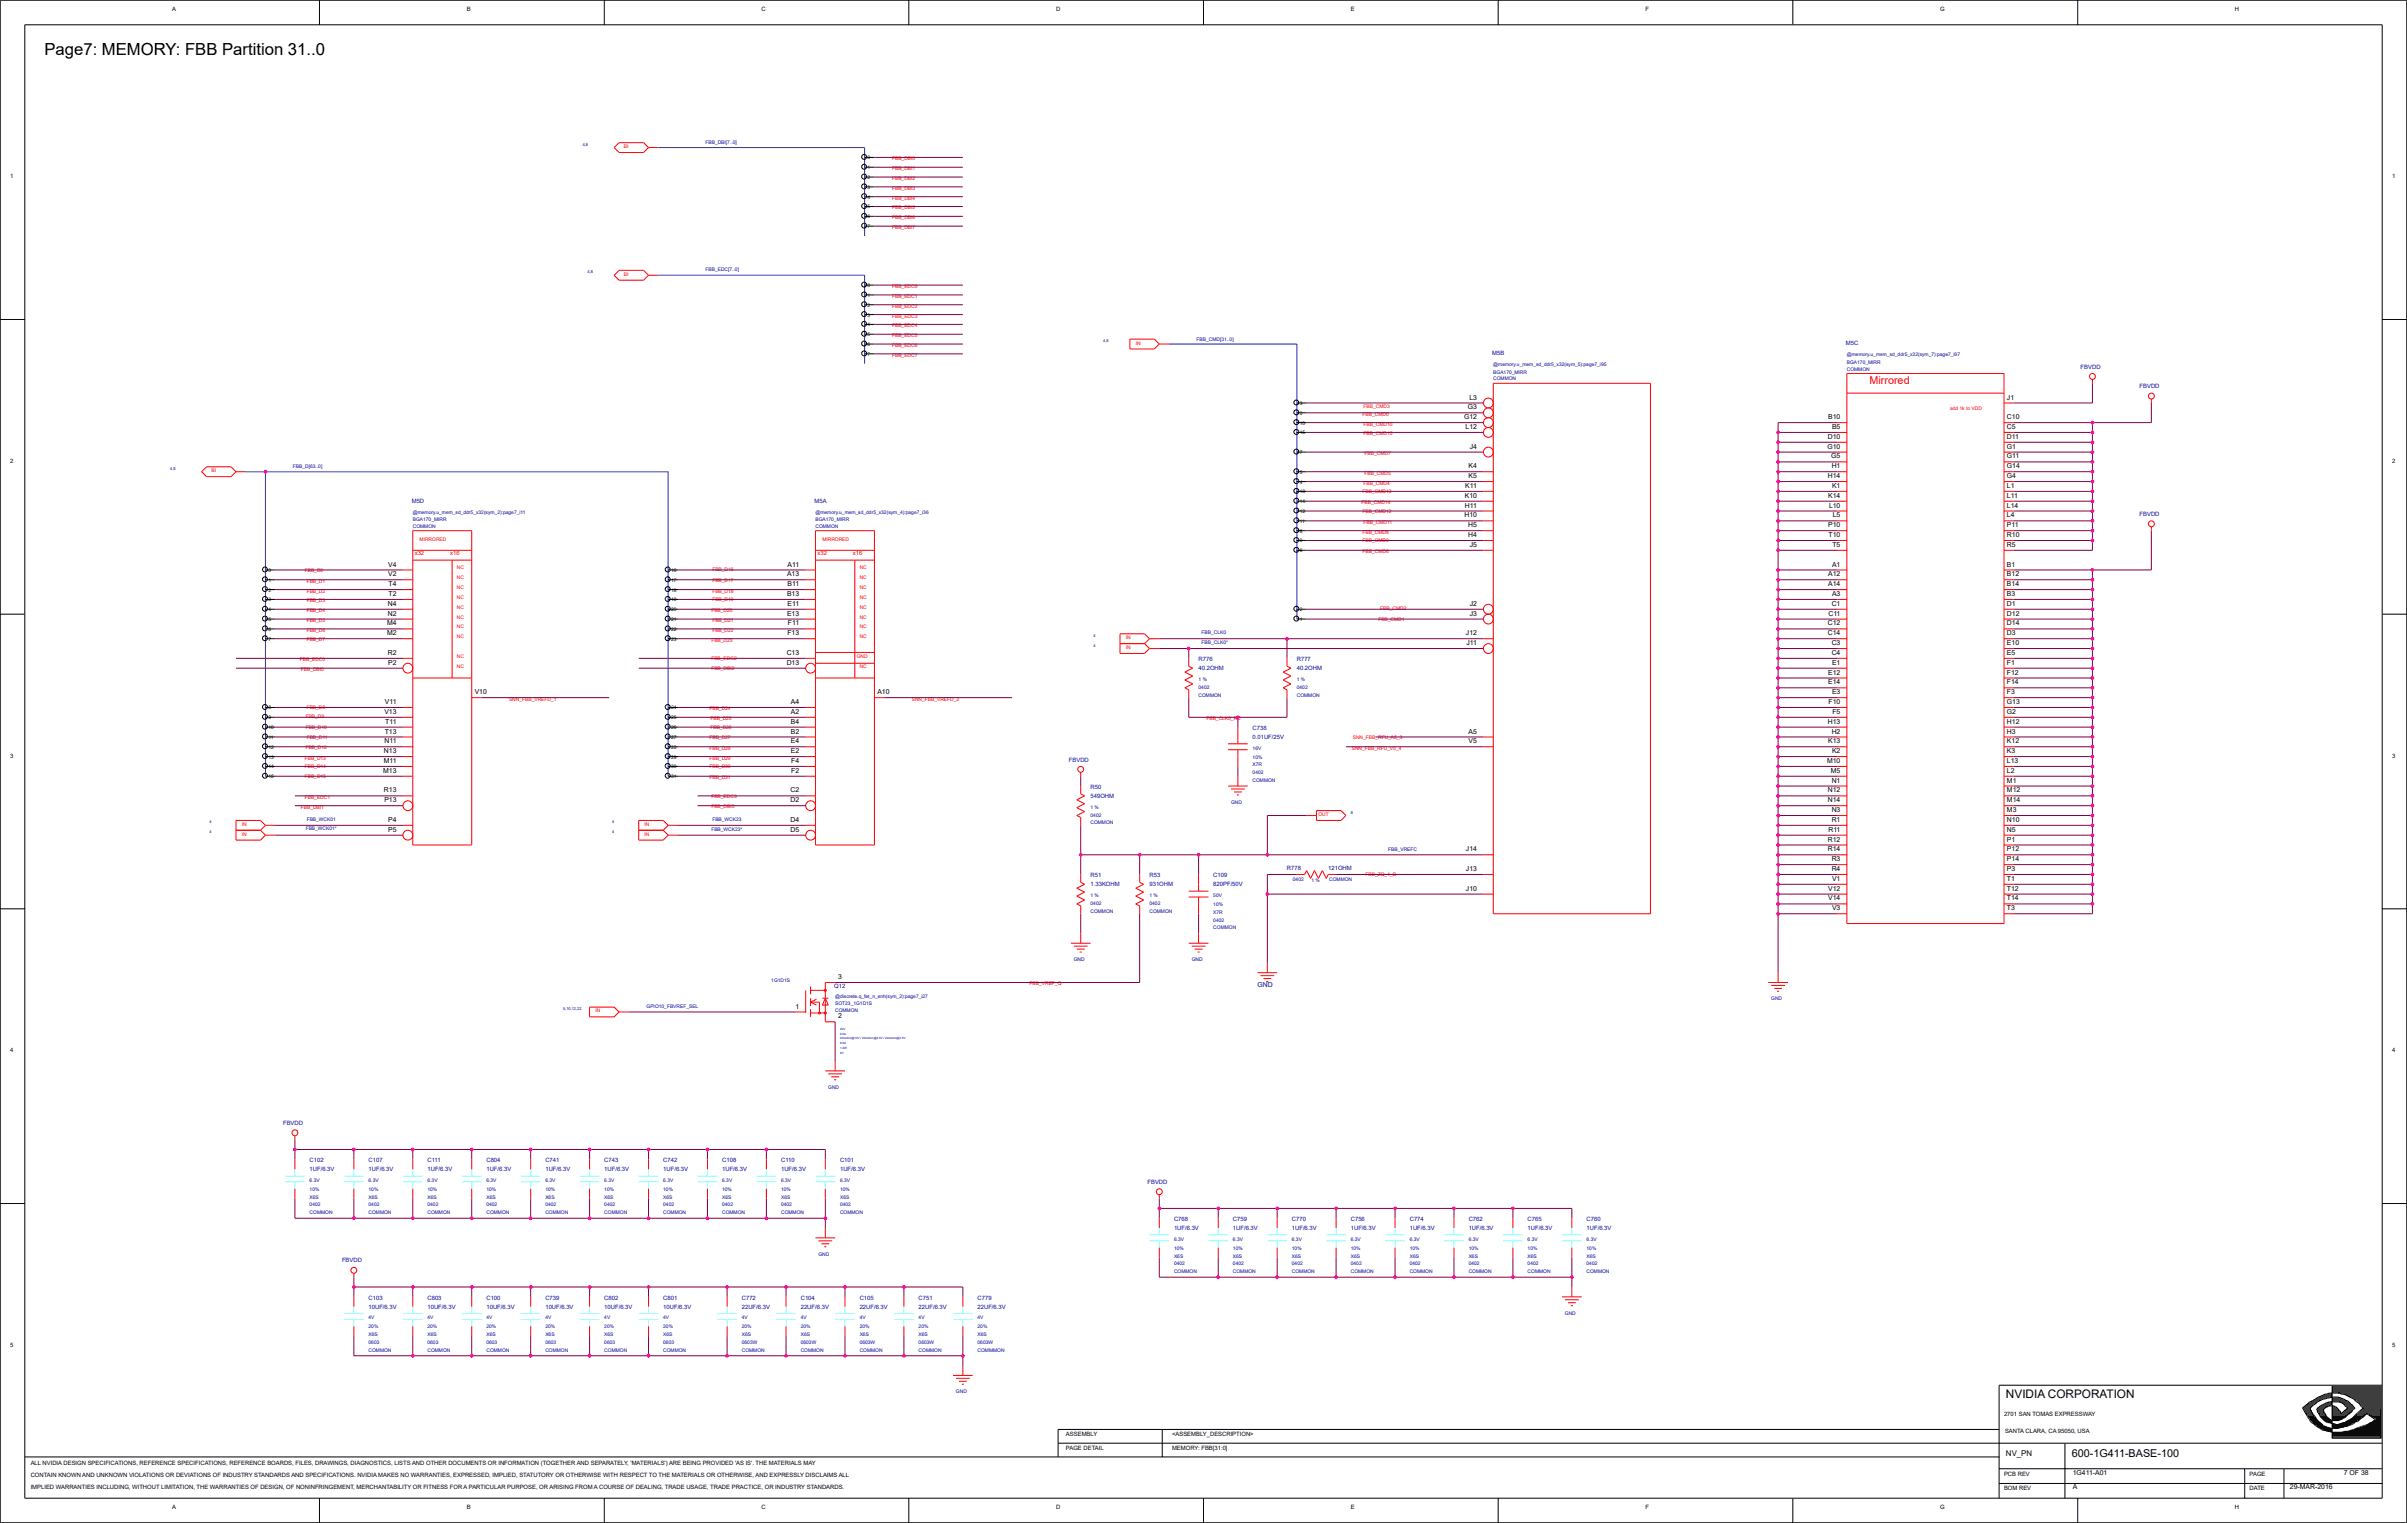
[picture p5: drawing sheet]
<svg xmlns="http://www.w3.org/2000/svg" width="271mm" height="172mm" viewBox="0 0 271 172" stroke-linecap="round" stroke-linejoin="round" font-family="sans-serif">
<defs><g id="words">
<text font-size="1.9" x="5" y="6.2">Page7: MEMORY: FBB Partition 31..0</text>
<text font-size="1.3" x="226.1" y="157.6">NVIDIA CORPORATION</text>
<text font-size="1.2" fill="#f00" x="210.7" y="43.3">Mirrored</text>
<text font-size="1.2" x="233.6" y="164.2">600-1G411-BASE-100</text>
<text font-size=".9" x="226.1" y="164.1">NV_PN</text>
<g font-size=".8">
<text x="165" y="47.3">G12</text>
<text x="165.5" y="46.1">G3</text>
<text x="165.6" y="45">L3</text>
<text x="206.1" y="47.3">B10</text>
<text x="226.2" y="47.3">C10</text>
<text x="226.2" y="45">J1</text>
<text x="165.2" y="48.4">L12</text>
<text x="165.6" y="53.9">K5</text>
<text x="165.6" y="52.8">K4</text>
<text x="165.7" y="50.6">J4</text>
<text x="206" y="50.6">G10</text>
<text x="206.1" y="53.9">H14</text>
<text x="206.1" y="49.5">D10</text>
<text x="206.4" y="51.7">G5</text>
<text x="206.5" y="52.8">H1</text>
<text x="206.5" y="48.4">B5</text>
<text x="226.2" y="53.9">G4</text>
<text x="226.2" y="52.8">G14</text>
<text x="226.2" y="51.7">G11</text>
<text x="226.2" y="50.6">G1</text>
<text x="226.2" y="49.5">D11</text>
<text x="226.2" y="48.4">C5</text>
<text x="165.1" y="58.3">H10</text>
<text x="165.1" y="56.1">K10</text>
<text x="165.1" y="57.2">H11</text>
<text x="165.2" y="55">K11</text>
<text x="165.5" y="59.4">H5</text>
<text x="206.1" y="59.4">P10</text>
<text x="206.1" y="56.1">K14</text>
<text x="206.2" y="57.2">L10</text>
<text x="206.5" y="55">K1</text>
<text x="206.6" y="58.3">L5</text>
<text x="226.2" y="59.4">P11</text>
<text x="226.2" y="58.3">L4</text>
<text x="226.2" y="57.2">L14</text>
<text x="226.2" y="56.1">L11</text>
<text x="226.2" y="55">L1</text>
<text x="43.8" y="65">V2</text>
<text x="43.8" y="63.9">V4</text>
<text x="88.7" y="65">A13</text>
<text x="88.8" y="63.9">A11</text>
<text x="165.5" y="60.5">H4</text>
<text x="165.7" y="61.6">J5</text>
<text x="206.1" y="65">A12</text>
<text x="206.1" y="60.5">T10</text>
<text x="206.5" y="63.9">A1</text>
<text x="206.6" y="61.6">T5</text>
<text x="226.2" y="65">B12</text>
<text x="226.2" y="63.9">B1</text>
<text x="226.2" y="61.6">R5</text>
<text x="226.2" y="60.5">R10</text>
<text x="43.6" y="71.6">M2</text>
<text x="43.6" y="70.5">M4</text>
<text x="43.7" y="69.4">N2</text>
<text x="43.7" y="68.3">N4</text>
<text x="43.8" y="67.2">T2</text>
<text x="43.8" y="66.1">T4</text>
<text x="88.7" y="69.4">E13</text>
<text x="88.7" y="67.2">B13</text>
<text x="88.8" y="71.6">F13</text>
<text x="88.8" y="68.3">E11</text>
<text x="88.8" y="66.1">B11</text>
<text x="88.8" y="70.5">F11</text>
<text x="165.3" y="71.6">J12</text>
<text x="165.7" y="69.4">J3</text>
<text x="165.7" y="68.3">J2</text>
<text x="206.1" y="71.6">C14</text>
<text x="206.1" y="70.5">C12</text>
<text x="206.1" y="66.1">A14</text>
<text x="206.1" y="69.4">C11</text>
<text x="206.5" y="68.3">C1</text>
<text x="206.5" y="67.2">A3</text>
<text x="226.2" y="71.6">D3</text>
<text x="226.2" y="70.5">D14</text>
<text x="226.2" y="69.4">D12</text>
<text x="226.2" y="68.3">D1</text>
<text x="226.2" y="67.2">B3</text>
<text x="226.2" y="66.1">B14</text>
<text x="43.7" y="73.8">R2</text>
<text x="43.8" y="74.9">P2</text>
<text x="88.7" y="74.9">D13</text>
<text x="88.7" y="73.8">C13</text>
<text x="165.3" y="72.7">J11</text>
<text x="206.1" y="77.2">E14</text>
<text x="206.1" y="76">E12</text>
<text x="206.5" y="73.8">C4</text>
<text x="206.5" y="72.7">C3</text>
<text x="206.5" y="74.9">E1</text>
<text x="226.2" y="77.2">F14</text>
<text x="226.2" y="76">F12</text>
<text x="226.2" y="74.9">F1</text>
<text x="226.2" y="73.8">E5</text>
<text x="226.2" y="72.7">E10</text>
<text x="43.3" y="80.5">V13</text>
<text x="43.3" y="83.8">N11</text>
<text x="43.4" y="82.7">T13</text>
<text x="43.4" y="79.4">V11</text>
<text x="43.4" y="81.6">T11</text>
<text x="53.5" y="78.3">V10</text>
<text x="89.2" y="83.8">E4</text>
<text x="89.2" y="82.7">B2</text>
<text x="89.2" y="81.6">B4</text>
<text x="89.2" y="80.5">A2</text>
<text x="89.2" y="79.4">A4</text>
<text x="98.9" y="78.3">A10</text>
<text x="165.6" y="83.8">V5</text>
<text x="165.6" y="82.7">A5</text>
<text x="206.1" y="81.6">H13</text>
<text x="206.1" y="83.8">K13</text>
<text x="206.1" y="79.4">F10</text>
<text x="206.5" y="82.7">H2</text>
<text x="206.5" y="78.3">E3</text>
<text x="206.6" y="80.5">F5</text>
<text x="226.2" y="83.8">K12</text>
<text x="226.2" y="82.7">H3</text>
<text x="226.2" y="81.6">H12</text>
<text x="226.2" y="80.5">G2</text>
<text x="226.2" y="79.4">G13</text>
<text x="226.2" y="78.3">F3</text>
<text x="43.2" y="87.1">M13</text>
<text x="43.3" y="86">M11</text>
<text x="43.3" y="89.3">R13</text>
<text x="43.3" y="84.9">N13</text>
<text x="89.1" y="89.3">C2</text>
<text x="89.2" y="84.9">E2</text>
<text x="89.2" y="87.1">F2</text>
<text x="89.2" y="86">F4</text>
<text x="206" y="86">M10</text>
<text x="206.1" y="89.3">N12</text>
<text x="206.4" y="87.1">M5</text>
<text x="206.5" y="88.2">N1</text>
<text x="206.5" y="84.9">K2</text>
<text x="226.2" y="89.3">M12</text>
<text x="226.2" y="88.2">M1</text>
<text x="226.2" y="87.1">L2</text>
<text x="226.2" y="86">L13</text>
<text x="226.2" y="84.9">K3</text>
<text x="43.3" y="90.4">P13</text>
<text x="43.8" y="93.8">P5</text>
<text x="43.8" y="92.7">P4</text>
<text x="89.1" y="93.8">D5</text>
<text x="89.1" y="92.7">D4</text>
<text x="89.1" y="90.4">D2</text>
<text x="165.3" y="96">J14</text>
<text x="206.1" y="96">R14</text>
<text x="206.1" y="94.9">R12</text>
<text x="206.1" y="90.4">N14</text>
<text x="206.1" y="93.8">R11</text>
<text x="206.5" y="92.7">R1</text>
<text x="206.5" y="91.5">N3</text>
<text x="226.2" y="96">P12</text>
<text x="226.2" y="94.9">P1</text>
<text x="226.2" y="93.8">N5</text>
<text x="226.2" y="92.7">N10</text>
<text x="226.2" y="91.5">M3</text>
<text x="226.2" y="90.4">M14</text>
<text x="165.3" y="100.4">J10</text>
<text x="165.3" y="98.2">J13</text>
<text x="206.1" y="101.5">V14</text>
<text x="206.1" y="100.4">V12</text>
<text x="206.5" y="98.2">R4</text>
<text x="206.5" y="97.1">R3</text>
<text x="206.5" y="99.3">V1</text>
<text x="226.2" y="101.5">T14</text>
<text x="226.2" y="100.4">T12</text>
<text x="226.2" y="99.3">T1</text>
<text x="226.2" y="98.2">P3</text>
<text x="226.2" y="97.1">P14</text>
<text x="206.5" y="102.6">V3</text>
<text x="226.2" y="102.6">T3</text>
<text x="89.7" y="113.7">1</text>
<text x="94.5" y="110.4">3</text>
<text x="94.5" y="114.8">2</text>
<text x="233.7" y="167.9">A</text>
<text x="233.7" y="166.2">1G411-A01</text>
<text x="258.1" y="167.9">29-MAR-2016</text>
<text x="264.2" y="166.2">7 OF 38</text>
</g>
<text font-size=".8" fill="#0000a0" x="141.8" y="111.3">GND</text>
<g font-size=".7">
<text x="19.4" y="1.2">A</text>
<text x="52.6" y="1.2">B</text>
<text x="85.8" y="1.2">C</text>
<text x="119.1" y="1.2">D</text>
<text x="152.3" y="1.2">E</text>
<text x="185.5" y="1.2">F</text>
<text x="218.7" y="1.2">G</text>
<text x="251.9" y="1.2">H</text>
<text x="1.1" y="20.1">1</text>
<text x="269.7" y="20.1">1</text>
<text x="1.1" y="52.2">2</text>
<text x="269.7" y="52.2">2</text>
<text x="1.1" y="85.4">3</text>
<text x="269.7" y="85.4">3</text>
<text x="1.1" y="118.6">4</text>
<text x="269.7" y="118.6">4</text>
<text x="1.1" y="151.8">5</text>
<text x="269.7" y="151.8">5</text>
<text x="120.2" y="161.9">ASSEMBLY</text>
<text x="132.1" y="161.9">&lt;ASSEMBLY_DESCRIPTION&gt;</text>
<text x="225.9" y="159.6">2701 SAN TOMAS EXPRESSWAY</text>
<text x="226" y="161.6">SANTA CLARA, CA 95050, USA</text>
<text x="3.5" y="165.1">ALL NVIDIA DESIGN SPECIFICATIONS, REFERENCE SPECIFICATIONS, REFERENCE BOARDS, FILES, DRAWINGS, DIAGNOSTICS, LISTS AND OTHER DOCUMENTS OR INFORMATION (TOGETHER AND SEPARATELY, 'MATERIALS') ARE BEING PROVIDED 'AS IS'. THE MATERIALS MAY</text>
<text x="3.5" y="167.9">IMPLIED WARRANTIES INCLUDING, WITHOUT LIMITATION, THE WARRANTIES OF DESIGN, OF NONINFRINGEMENT, MERCHANTABILITY OR FITNESS FOR A PARTICULAR PURPOSE, OR ARISING FROM A COURSE OF DEALING, TRADE USAGE, TRADE PRACTICE, OR INDUSTRY STANDARDS.</text>
<text x="3.5" y="166.5">CONTAIN KNOWN AND UNKNOWN VIOLATIONS OR DEVIATIONS OF INDUSTRY STANDARDS AND SPECIFICATIONS. NVIDIA MAKES NO WARRANTIES, EXPRESSED, IMPLIED, STATUTORY OR OTHERWISE WITH RESPECT TO THE MATERIALS OR OTHERWISE, AND EXPRESSLY DISCLAIMS ALL</text>
<text x="120.2" y="163.5">PAGE DETAIL</text>
<text x="132.1" y="163.5">MEMORY: FBB[31:0]</text>
<text x="225.9" y="166.3">PCB REV</text>
<text x="253.6" y="166.3">PAGE</text>
<text x="19.4" y="170.1">A</text>
<text x="52.6" y="170.1">B</text>
<text x="85.8" y="170.1">C</text>
<text x="119.1" y="170.1">D</text>
<text x="152.3" y="170.1">E</text>
<text x="185.5" y="170.1">F</text>
<text x="218.7" y="170.1">G</text>
<text x="225.9" y="168">BOM REV</text>
<text x="251.9" y="170.1">H</text>
<text x="253.6" y="168">DATE</text>
</g>
<g font-size=".7" fill="#0000a0">
<text x="168.2" y="40">M5B</text>
<text x="208.1" y="38.9">M5C</text>
<text x="234.6" y="41.6">FBVDD</text>
<text x="241.2" y="43.8">FBVDD</text>
<text x="46.4" y="56.7">M5D</text>
<text x="91.8" y="56.7">M5A</text>
<text x="241.2" y="58.2">FBVDD</text>
<text x="135.1" y="74.5">R776</text>
<text x="135.1" y="75.5">40.2OHM</text>
<text x="146.2" y="74.5">R777</text>
<text x="146.2" y="75.5">40.2OHM</text>
<text x="141.2" y="82.3">C738</text>
<text x="141.2" y="83.3">0.01UF/25V</text>
<text x="120.5" y="85.8">FBVDD</text>
<text x="122.9" y="88.9">R50</text>
<text x="122.9" y="89.9">549OHM</text>
<text x="122.9" y="98.9">R51</text>
<text x="122.9" y="99.9">1.33KOHM</text>
<text x="129.6" y="98.9">R53</text>
<text x="129.6" y="99.9">931OHM</text>
<text x="136.8" y="98.9">C109</text>
<text x="136.8" y="99.9">820PF/50V</text>
<text x="145.1" y="98">R778</text>
<text x="149.7" y="98">121OHM</text>
<text x="94" y="111.4">Q12</text>
<text x="31.9" y="126.8">FBVDD</text>
<text x="34.9" y="131">C102</text>
<text x="41.6" y="131">C107</text>
<text x="48.2" y="131">C111</text>
<text x="54.8" y="131">C804</text>
<text x="61.5" y="131">C741</text>
<text x="68.1" y="131">C743</text>
<text x="74.8" y="131">C742</text>
<text x="81.4" y="131">C108</text>
<text x="88.1" y="131">C110</text>
<text x="94.7" y="131">C101</text>
<text x="34.9" y="132">1UF/6.3V</text>
<text x="41.6" y="132">1UF/6.3V</text>
<text x="48.2" y="132">1UF/6.3V</text>
<text x="54.8" y="132">1UF/6.3V</text>
<text x="61.5" y="132">1UF/6.3V</text>
<text x="68.1" y="132">1UF/6.3V</text>
<text x="74.8" y="132">1UF/6.3V</text>
<text x="81.4" y="132">1UF/6.3V</text>
<text x="88.1" y="132">1UF/6.3V</text>
<text x="94.7" y="132">1UF/6.3V</text>
<text x="129.4" y="133.5">FBVDD</text>
<text x="132.3" y="137.7">C768</text>
<text x="139" y="137.7">C759</text>
<text x="145.6" y="137.7">C770</text>
<text x="152.3" y="137.7">C756</text>
<text x="158.9" y="137.7">C774</text>
<text x="165.6" y="137.7">C762</text>
<text x="172.2" y="137.7">C765</text>
<text x="178.9" y="137.7">C760</text>
<text x="38.6" y="142.3">FBVDD</text>
<text x="132.3" y="138.7">1UF/6.3V</text>
<text x="139" y="138.7">1UF/6.3V</text>
<text x="145.6" y="138.7">1UF/6.3V</text>
<text x="152.3" y="138.7">1UF/6.3V</text>
<text x="158.9" y="138.7">1UF/6.3V</text>
<text x="165.6" y="138.7">1UF/6.3V</text>
<text x="172.2" y="138.7">1UF/6.3V</text>
<text x="178.9" y="138.7">1UF/6.3V</text>
<text x="41.6" y="146.5">C103</text>
<text x="41.6" y="147.5">10UF/6.3V</text>
<text x="48.2" y="146.5">C803</text>
<text x="48.2" y="147.5">10UF/6.3V</text>
<text x="54.8" y="146.5">C100</text>
<text x="54.8" y="147.5">10UF/6.3V</text>
<text x="61.5" y="146.5">C739</text>
<text x="61.5" y="147.5">10UF/6.3V</text>
<text x="68.1" y="146.5">C802</text>
<text x="68.1" y="147.5">10UF/6.3V</text>
<text x="74.8" y="146.5">C801</text>
<text x="74.8" y="147.5">10UF/6.3V</text>
<text x="83.6" y="146.5">C772</text>
<text x="83.6" y="147.5">22UF/6.3V</text>
<text x="90.3" y="146.5">C104</text>
<text x="90.3" y="147.5">22UF/6.3V</text>
<text x="96.9" y="146.5">C105</text>
<text x="96.9" y="147.5">22UF/6.3V</text>
<text x="103.6" y="146.5">C751</text>
<text x="103.6" y="147.5">22UF/6.3V</text>
<text x="110.2" y="146.5">C779</text>
<text x="110.2" y="147.5">22UF/6.3V</text>
</g>
<g font-size=".7" fill="#f00">
<text x="46.8" y="62.6">x32</text>
<text x="50.7" y="62.6">x16</text>
<text x="92.2" y="62.6">x32</text>
<text x="96.1" y="62.6">x16</text>
</g>
<g font-size=".6" fill="#f00">
<text x="70.3" y="16.7">BI</text>
<text x="100.6" y="18.1">FBB_DBI0</text>
<text x="100.6" y="19.2">FBB_DBI1</text>
<text x="100.6" y="20.3">FBB_DBI2</text>
<text x="100.6" y="21.4">FBB_DBI3</text>
<text x="100.6" y="22.5">FBB_DBI4</text>
<text x="100.6" y="23.6">FBB_DBI5</text>
<text x="100.6" y="24.7">FBB_DBI6</text>
<text x="100.6" y="25.8">FBB_DBI7</text>
<text x="70.3" y="31.1">BI</text>
<text x="100.6" y="32.5">FBB_EDC0</text>
<text x="100.6" y="33.6">FBB_EDC1</text>
<text x="100.6" y="34.7">FBB_EDC2</text>
<text x="100.6" y="35.8">FBB_EDC3</text>
<text x="100.6" y="36.9">FBB_EDC4</text>
<text x="100.6" y="38">FBB_EDC5</text>
<text x="100.6" y="39.1">FBB_EDC6</text>
<text x="100.6" y="40.2">FBB_EDC7</text>
<text x="128" y="38.8">IN</text>
<text x="153.6" y="46.9">FBB_CMD0</text>
<text x="153.7" y="48">FBB_CMD10</text>
<text x="153.7" y="46">FBB_CMD3</text>
<text x="219.8" y="46.3">add 1k to VDD</text>
<text x="23.8" y="53.2">BI</text>
<text x="153.7" y="49.1">FBB_CMD15</text>
<text x="153.8" y="53.5">FBB_CMD5</text>
<text x="153.8" y="51.3">FBB_CMD7</text>
<text x="153.5" y="56.8">FBB_CMD14</text>
<text x="153.6" y="57.8">FBB_CMD12</text>
<text x="153.6" y="55.6">FBB_CMD13</text>
<text x="153.7" y="59">FBB_CMD11</text>
<text x="153.7" y="54.6">FBB_CMD4</text>
<text x="34.4" y="64.5">FBB_D0</text>
<text x="34.6" y="65.7">FBB_D1</text>
<text x="47.3" y="61">MIRRORED</text>
<text x="51.5" y="64.2">NC</text>
<text x="51.5" y="65.3">NC</text>
<text x="80.3" y="64.4">FBB_D16</text>
<text x="80.3" y="65.6">FBB_D17</text>
<text x="92.7" y="61">MIRRORED</text>
<text x="96.9" y="65.3">NC</text>
<text x="96.9" y="64.2">NC</text>
<text x="153.6" y="62.4">FBB_CMD6</text>
<text x="153.6" y="60.2">FBB_CMD8</text>
<text x="153.6" y="61.2">FBB_CMD9</text>
<text x="34.6" y="66.8">FBB_D2</text>
<text x="34.6" y="67.9">FBB_D3</text>
<text x="34.6" y="69">FBB_D4</text>
<text x="34.6" y="70.1">FBB_D5</text>
<text x="34.6" y="71.2">FBB_D6</text>
<text x="51.5" y="71.9">NC</text>
<text x="51.5" y="69.7">NC</text>
<text x="51.5" y="70.8">NC</text>
<text x="51.5" y="68.6">NC</text>
<text x="51.5" y="67.5">NC</text>
<text x="51.5" y="66.4">NC</text>
<text x="80.2" y="69">FBB_D20</text>
<text x="80.3" y="66.8">FBB_D18</text>
<text x="80.3" y="67.8">FBB_D19</text>
<text x="80.3" y="70.1">FBB_D21</text>
<text x="80.3" y="71.2">FBB_D22</text>
<text x="96.9" y="68.6">NC</text>
<text x="96.9" y="69.7">NC</text>
<text x="96.9" y="67.5">NC</text>
<text x="96.9" y="66.4">NC</text>
<text x="96.9" y="70.8">NC</text>
<text x="96.9" y="71.9">NC</text>
<text x="155.4" y="70">FBB_CMD1</text>
<text x="155.6" y="68.8">FBB_CMD2</text>
<text x="33.8" y="74.5">FBB_EDC0</text>
<text x="33.9" y="75.7">FBB_DBI0</text>
<text x="34.6" y="72.2">FBB_D7</text>
<text x="51.5" y="75.3">NC</text>
<text x="51.5" y="74.2">NC</text>
<text x="80.2" y="72.3">FBB_D23</text>
<text x="80.2" y="75.5">FBB_DBI2</text>
<text x="80.2" y="74.4">FBB_EDC2</text>
<text x="96.6" y="74.2">GND</text>
<text x="96.9" y="75.3">NC</text>
<text x="126.9" y="73.2">IN</text>
<text x="126.9" y="72.1">IN</text>
<text x="34.5" y="82.2">FBB_D10</text>
<text x="34.5" y="81">FBB_D9</text>
<text x="34.6" y="83.3">FBB_D11</text>
<text x="34.6" y="80">FBB_D8</text>
<text x="57.4" y="79">SNN_FBB_VREFD_1</text>
<text x="80" y="80.1">FBB_D24</text>
<text x="80" y="83.3">FBB_D27</text>
<text x="80.1" y="81.2">FBB_D25</text>
<text x="80.1" y="82.2">FBB_D26</text>
<text x="102.8" y="79">SNN_FBB_VREFD_2</text>
<text x="136" y="81.2">FBB_CLK0_RC</text>
<text x="152.5" y="83.3">SNN_FBB_RFU_A5_3</text>
<text x="34.4" y="85.6">FBB_D13</text>
<text x="34.4" y="86.6">FBB_D14</text>
<text x="34.4" y="87.7">FBB_D15</text>
<text x="34.5" y="84.4">FBB_D12</text>
<text x="80" y="84.5">FBB_D28</text>
<text x="80" y="85.6">FBB_D29</text>
<text x="80" y="86.6">FBB_D30</text>
<text x="80" y="87.8">FBB_D31</text>
<text x="80.2" y="89.9">FBB_EDC3</text>
<text x="152.4" y="84.5">SNN_FBB_RFU_V5_4</text>
<text x="27.3" y="94.2">IN</text>
<text x="27.3" y="93.1">IN</text>
<text x="33.9" y="91.2">FBB_DBI1</text>
<text x="34.4" y="90.1">FBB_EDC1</text>
<text x="72.7" y="94.2">IN</text>
<text x="72.7" y="93.1">IN</text>
<text x="80.2" y="91">FBB_DBI3</text>
<text x="148.6" y="92">OUT</text>
<text x="153.9" y="98.8">FBB_ZQ_1_B</text>
<text x="116.1" y="111.1">FBB_VREF_Q</text>
<text x="67.1" y="114.1">IN</text>
</g>
<g font-size=".6" fill="#0000a0">
<text x="79.5" y="16.2">FBB_DBI[7..0]</text>
<text x="79.5" y="30.6">FBB_EDC[7..0]</text>
<text x="134.9" y="38.5">FBB_CMD[31..0]</text>
<text x="168.3" y="41.2">@memory.u_mem_sd_ddr5_x32(sym_5):page7_i95</text>
<text x="208.2" y="40.1">@memory.u_mem_sd_ddr5_x32(sym_7):page7_i97</text>
<text x="208.2" y="41">BGA170_MIRR</text>
<text x="208.2" y="41.8">COMMON</text>
<text x="168.3" y="42.9">COMMON</text>
<text x="168.3" y="42.1">BGA170_MIRR</text>
<text x="33" y="52.7">FBB_D[63..0]</text>
<text x="46.5" y="59.5">COMMON</text>
<text x="46.5" y="58.7">BGA170_MIRR</text>
<text x="46.5" y="57.9">@memory.u_mem_sd_ddr5_x32(sym_2):page7_i11</text>
<text x="91.9" y="57.9">@memory.u_mem_sd_ddr5_x32(sym_4):page7_i36</text>
<text x="91.9" y="59.5">COMMON</text>
<text x="91.9" y="58.7">BGA170_MIRR</text>
<text x="135.4" y="71.4">FBB_CLK0</text>
<text x="135.1" y="76.8">1 %</text>
<text x="135.1" y="77.6">0402</text>
<text x="135.4" y="72.6">FBB_CLK0*</text>
<text x="146.2" y="77.6">0402</text>
<text x="146.2" y="76.8">1 %</text>
<text x="135.1" y="78.5">COMMON</text>
<text x="146.2" y="78.5">COMMON</text>
<text x="141.2" y="88.2">COMMON</text>
<text x="141.2" y="84.5">16V</text>
<text x="141.2" y="85.5">10%</text>
<text x="141.2" y="87.3">0402</text>
<text x="141.2" y="86.4">X7R</text>
<text x="34.5" y="93.6">FBB_WCK01*</text>
<text x="34.6" y="92.6">FBB_WCK01</text>
<text x="80.2" y="93.7">FBB_WCK23*</text>
<text x="80.3" y="92.6">FBB_WCK23</text>
<text x="122.9" y="91.2">1 %</text>
<text x="122.9" y="92.9">COMMON</text>
<text x="122.9" y="92">0402</text>
<text x="138.8" y="90.6">GND</text>
<text x="156.5" y="95.9">FBB_VREFC</text>
<text x="122.9" y="101.1">1 %</text>
<text x="129.6" y="101.1">1 %</text>
<text x="136.8" y="101.1">50V</text>
<text x="145.7" y="99.4">0402</text>
<text x="147.9" y="99.5">1 %</text>
<text x="149.8" y="99.4">COMMON</text>
<text x="122.9" y="102">0402</text>
<text x="122.9" y="102.9">COMMON</text>
<text x="129.6" y="102">0402</text>
<text x="129.6" y="102.9">COMMON</text>
<text x="136.8" y="104.8">COMMON</text>
<text x="136.8" y="103.9">0402</text>
<text x="136.8" y="103">X7R</text>
<text x="136.8" y="102.1">10%</text>
<text x="72.9" y="113.6">GPIO10_FBVREF_SEL</text>
<text x="86.9" y="110.6">1G1D1S</text>
<text x="94.1" y="112.5">@discrete.q_fet_n_enh(sym_2):page7_i27</text>
<text x="94.1" y="113.3">SOT23_1G1D1S</text>
<text x="121.1" y="108.3">GND</text>
<text x="134.3" y="108.3">GND</text>
<text x="199.7" y="112.7">GND</text>
<text x="94.1" y="114.1">COMMON</text>
<text x="93.4" y="122.7">GND</text>
<text x="34.9" y="133.2">6.3V</text>
<text x="34.9" y="134.2">10%</text>
<text x="34.9" y="136">0402</text>
<text x="34.9" y="136.9">COMMON</text>
<text x="34.9" y="135.1">X6S</text>
<text x="41.6" y="134.2">10%</text>
<text x="41.6" y="136.9">COMMON</text>
<text x="41.6" y="133.2">6.3V</text>
<text x="41.6" y="136">0402</text>
<text x="41.6" y="135.1">X6S</text>
<text x="48.2" y="133.2">6.3V</text>
<text x="48.2" y="135.1">X6S</text>
<text x="48.2" y="136">0402</text>
<text x="48.2" y="136.9">COMMON</text>
<text x="48.2" y="134.2">10%</text>
<text x="54.8" y="135.1">X6S</text>
<text x="54.8" y="136">0402</text>
<text x="54.8" y="134.2">10%</text>
<text x="54.8" y="133.2">6.3V</text>
<text x="54.8" y="136.9">COMMON</text>
<text x="61.5" y="136">0402</text>
<text x="61.5" y="136.9">COMMON</text>
<text x="61.5" y="133.2">6.3V</text>
<text x="61.5" y="134.2">10%</text>
<text x="61.5" y="135.1">X6S</text>
<text x="68.1" y="135.1">X6S</text>
<text x="68.1" y="134.2">10%</text>
<text x="68.1" y="136.9">COMMON</text>
<text x="68.1" y="136">0402</text>
<text x="68.1" y="133.2">6.3V</text>
<text x="74.8" y="135.1">X6S</text>
<text x="74.8" y="134.2">10%</text>
<text x="74.8" y="136">0402</text>
<text x="74.8" y="133.2">6.3V</text>
<text x="74.8" y="136.9">COMMON</text>
<text x="81.4" y="135.1">X6S</text>
<text x="81.4" y="136.9">COMMON</text>
<text x="81.4" y="136">0402</text>
<text x="81.4" y="134.2">10%</text>
<text x="81.4" y="133.2">6.3V</text>
<text x="88.1" y="136.9">COMMON</text>
<text x="88.1" y="136">0402</text>
<text x="88.1" y="134.2">10%</text>
<text x="88.1" y="133.2">6.3V</text>
<text x="88.1" y="135.1">X6S</text>
<text x="94.7" y="134.2">10%</text>
<text x="94.7" y="135.1">X6S</text>
<text x="94.7" y="133.2">6.3V</text>
<text x="94.7" y="136.9">COMMON</text>
<text x="94.7" y="136">0402</text>
<text x="92.3" y="141.5">GND</text>
<text x="132.3" y="140.9">10%</text>
<text x="132.3" y="142.6">0402</text>
<text x="132.3" y="143.5">COMMON</text>
<text x="132.3" y="141.8">X6S</text>
<text x="132.3" y="139.9">6.3V</text>
<text x="139" y="143.5">COMMON</text>
<text x="139" y="142.6">0402</text>
<text x="139" y="140.9">10%</text>
<text x="139" y="141.8">X6S</text>
<text x="139" y="139.9">6.3V</text>
<text x="145.6" y="142.6">0402</text>
<text x="145.6" y="143.5">COMMON</text>
<text x="145.6" y="141.8">X6S</text>
<text x="145.6" y="140.9">10%</text>
<text x="145.6" y="139.9">6.3V</text>
<text x="152.3" y="142.6">0402</text>
<text x="152.3" y="140.9">10%</text>
<text x="152.3" y="143.5">COMMON</text>
<text x="152.3" y="141.8">X6S</text>
<text x="152.3" y="139.9">6.3V</text>
<text x="158.9" y="143.5">COMMON</text>
<text x="158.9" y="142.6">0402</text>
<text x="158.9" y="141.8">X6S</text>
<text x="158.9" y="140.9">10%</text>
<text x="158.9" y="139.9">6.3V</text>
<text x="165.6" y="142.6">0402</text>
<text x="165.6" y="143.5">COMMON</text>
<text x="165.6" y="140.9">10%</text>
<text x="165.6" y="141.8">X6S</text>
<text x="165.6" y="139.9">6.3V</text>
<text x="172.2" y="142.6">0402</text>
<text x="172.2" y="140.9">10%</text>
<text x="172.2" y="141.8">X6S</text>
<text x="172.2" y="143.5">COMMON</text>
<text x="172.2" y="139.9">6.3V</text>
<text x="178.9" y="143.5">COMMON</text>
<text x="178.9" y="142.6">0402</text>
<text x="178.9" y="141.8">X6S</text>
<text x="178.9" y="140.9">10%</text>
<text x="178.9" y="139.9">6.3V</text>
<text x="41.6" y="149.7">20%</text>
<text x="41.6" y="148.7">4V</text>
<text x="48.2" y="148.7">4V</text>
<text x="48.2" y="149.7">20%</text>
<text x="54.8" y="148.7">4V</text>
<text x="54.8" y="149.7">20%</text>
<text x="61.5" y="149.7">20%</text>
<text x="61.5" y="148.7">4V</text>
<text x="68.1" y="148.7">4V</text>
<text x="68.1" y="149.7">20%</text>
<text x="74.8" y="148.7">4V</text>
<text x="74.8" y="149.7">20%</text>
<text x="83.6" y="149.7">20%</text>
<text x="83.6" y="148.7">4V</text>
<text x="90.3" y="149.7">20%</text>
<text x="90.3" y="148.7">4V</text>
<text x="96.9" y="148.7">4V</text>
<text x="96.9" y="149.7">20%</text>
<text x="103.6" y="148.7">4V</text>
<text x="103.6" y="149.7">20%</text>
<text x="110.2" y="149.7">20%</text>
<text x="110.2" y="148.7">4V</text>
<text x="176.4" y="148.2">GND</text>
<text x="41.6" y="152.4">COMMON</text>
<text x="41.6" y="151.5">0603</text>
<text x="41.6" y="150.6">X6S</text>
<text x="48.2" y="150.6">X6S</text>
<text x="48.2" y="151.5">0603</text>
<text x="48.2" y="152.4">COMMON</text>
<text x="54.8" y="150.6">X6S</text>
<text x="54.8" y="152.4">COMMON</text>
<text x="54.8" y="151.5">0603</text>
<text x="61.5" y="152.4">COMMON</text>
<text x="61.5" y="151.5">0603</text>
<text x="61.5" y="150.6">X6S</text>
<text x="68.1" y="150.6">X6S</text>
<text x="68.1" y="151.5">0603</text>
<text x="68.1" y="152.4">COMMON</text>
<text x="74.8" y="150.6">X6S</text>
<text x="74.8" y="152.4">COMMON</text>
<text x="74.8" y="151.5">0603</text>
<text x="83.6" y="152.4">COMMON</text>
<text x="83.6" y="150.6">X6S</text>
<text x="83.6" y="151.5">0603W</text>
<text x="90.3" y="150.6">X6S</text>
<text x="90.3" y="151.5">0603W</text>
<text x="90.3" y="152.4">COMMON</text>
<text x="96.9" y="152.4">COMMON</text>
<text x="96.9" y="150.6">X6S</text>
<text x="96.9" y="151.5">0603W</text>
<text x="103.6" y="150.6">X6S</text>
<text x="103.6" y="152.4">COMMON</text>
<text x="103.6" y="151.5">0603W</text>
<text x="110.2" y="150.6">X6S</text>
<text x="110.2" y="152.4">COMMMON</text>
<text x="110.2" y="151.5">0603W</text>
<text x="107.8" y="157">GND</text>
</g>
<g font-size=".6">
<text x="97.8" y="18">0</text>
<text x="97.8" y="23.5">5</text>
<text x="97.8" y="22.4">4</text>
<text x="97.8" y="21.3">3</text>
<text x="97.8" y="20.2">2</text>
<text x="97.8" y="19.1">1</text>
<text x="97.8" y="25.7">7</text>
<text x="97.8" y="24.6">6</text>
<text x="97.8" y="35.7">3</text>
<text x="97.8" y="34.6">2</text>
<text x="97.8" y="33.5">1</text>
<text x="97.8" y="32.4">0</text>
<text x="97.8" y="40.1">7</text>
<text x="97.8" y="39">6</text>
<text x="97.8" y="37.9">5</text>
<text x="97.8" y="36.8">4</text>
<text x="146.5" y="47.9">10</text>
<text x="146.5" y="46.8">0</text>
<text x="146.5" y="45.6">3</text>
<text x="146.5" y="53.4">5</text>
<text x="146.5" y="51.2">7</text>
<text x="146.5" y="49">15</text>
<text x="146.5" y="58.9">11</text>
<text x="146.5" y="57.8">12</text>
<text x="146.5" y="56.7">14</text>
<text x="146.5" y="55.6">13</text>
<text x="146.5" y="54.5">4</text>
<text x="30.3" y="65.6">1</text>
<text x="30.3" y="64.5">0</text>
<text x="75.7" y="65.6">17</text>
<text x="75.7" y="64.5">16</text>
<text x="146.5" y="62.3">6</text>
<text x="146.5" y="61.2">9</text>
<text x="146.5" y="60">8</text>
<text x="30.3" y="71.1">6</text>
<text x="30.3" y="70">5</text>
<text x="30.3" y="68.9">4</text>
<text x="30.3" y="67.8">3</text>
<text x="30.3" y="66.7">2</text>
<text x="75.7" y="71.1">22</text>
<text x="75.7" y="70">21</text>
<text x="75.7" y="68.9">20</text>
<text x="75.7" y="67.8">19</text>
<text x="75.7" y="66.7">18</text>
<text x="146.5" y="70">1</text>
<text x="146.5" y="68.9">2</text>
<text x="30.3" y="72.2">7</text>
<text x="75.7" y="72.2">23</text>
<text x="30.3" y="83.3">11</text>
<text x="30.3" y="82.2">10</text>
<text x="30.3" y="81.1">9</text>
<text x="30.3" y="80">8</text>
<text x="75.7" y="83.3">27</text>
<text x="75.7" y="82.2">26</text>
<text x="75.7" y="81.1">25</text>
<text x="75.7" y="80">24</text>
<text x="30.3" y="87.7">15</text>
<text x="30.3" y="86.6">14</text>
<text x="30.3" y="85.5">13</text>
<text x="30.3" y="84.4">12</text>
<text x="75.7" y="87.7">31</text>
<text x="75.7" y="86.6">30</text>
<text x="75.7" y="85.5">29</text>
<text x="75.7" y="84.4">28</text>
</g>
<g font-size=".4" fill="#0000a0">
<text x="65.7" y="16.4">4,8</text>
<text x="66.2" y="30.8">4,8</text>
<text x="124.4" y="38.6">4,8</text>
<text x="19.2" y="53">4,8</text>
<text x="123.3" y="71.8">4</text>
<text x="123.3" y="72.9">4</text>
<text x="23.6" y="93.9">4</text>
<text x="23.6" y="92.8">4</text>
<text x="69" y="93.9">4</text>
<text x="69" y="92.8">4</text>
<text x="152.3" y="91.7">8</text>
<text x="63.5" y="113.9">5,10,12,22</text>
</g>
<g font-size=".3" fill="#0000a0">
<text x="94.7" y="117.2">22mohm@10V / 22mohm@4.5V / 22mohm@2.5V</text>
<text x="94.7" y="117.7">6.5A</text>
<text x="94.7" y="116.6">6.5A</text>
<text x="94.7" y="118.3">1.4W</text>
<text x="94.7" y="116.1">20V</text>
<text x="94.7" y="118.8">8V</text>
</g>
</g></defs>
<g fill="none" stroke="#80ffff" stroke-width=".11">
<path d="M32.1 132.6h2.3M32.1 133.2h2.3M33.2 131.8v.8M33.2 133.2v.8M38.8 132.6h2.2M38.8 133.2h2.2M39.9 131.8v.8M39.9 133.2v.8M45.4 132.6h2.2M45.4 133.2h2.2M46.5 131.8v.8M46.5 133.2v.8"/>
<path d="M52.1 132.6h2.2M52.1 133.2h2.2M53.2 131.8v.8M53.2 133.2v.8M58.7 132.6h2.2M58.7 133.2h2.2M59.8 131.8v.8M59.8 133.2v.8M65.4 132.6h2.2M65.4 133.2h2.2M66.5 131.8v.8M66.5 133.2v.8"/>
<path d="M72 132.6h2.2M72 133.2h2.2M73.1 131.8v.8M73.1 133.2v.8M78.6 132.6h2.3M78.6 133.2h2.3M79.8 131.8v.8M79.8 133.2v.8M85.3 132.6h2.2M85.3 133.2h2.2M86.4 131.8v.8M86.4 133.2v.8"/>
<path d="M91.9 132.6h2.2M91.9 133.2h2.2M93 131.8v.8M93 133.2v.8M129.6 139.2h2.2M129.6 139.9h2.2M130.7 138.4v.8M130.7 139.9v.8M136.2 139.2h2.2M136.2 139.9h2.2M137.3 138.4v.8M137.3 139.9v.8"/>
<path d="M142.9 139.2h2.2M142.9 139.9h2.2M144 138.4v.8M144 139.9v.8M149.5 139.2h2.2M149.5 139.9h2.2M150.6 138.4v.8M150.6 139.9v.8M156.2 139.2h2.2M156.2 139.9h2.2M157.3 138.4v.8M157.3 139.9v.8"/>
<path d="M162.8 139.2h2.2M162.8 139.9h2.2M163.9 138.4v.8M163.9 139.9v.8M169.4 139.2h2.3M169.4 139.9h2.3M170.6 138.4v.8M170.6 139.9v.8M176.1 139.2h2.2M176.1 139.9h2.2M177.2 138.4v.8M177.2 139.9v.8"/>
<path d="M38.8 148.1h2.2M38.8 148.7h2.2M39.9 147.3v.8M39.9 148.7v.8M45.4 148.1h2.2M45.4 148.7h2.2M46.5 147.3v.8M46.5 148.7v.8M52.1 148.1h2.2M52.1 148.7h2.2M53.2 147.3v.8M53.2 148.7v.8"/>
<path d="M58.7 148.1h2.2M58.7 148.7h2.2M59.8 147.3v.8M59.8 148.7v.8M65.4 148.1h2.2M65.4 148.7h2.2M66.5 147.3v.8M66.5 148.7v.8M72 148.1h2.2M72 148.7h2.2M73.1 147.3v.8M73.1 148.7v.8"/>
<path d="M80.9 148.1h2.2M80.9 148.7h2.2M82 147.3v.8M82 148.7v.8M87.5 148.1h2.2M87.5 148.7h2.2M88.6 147.3v.8M88.6 148.7v.8M94.1 148.1h2.3M94.1 148.7h2.3M95.3 147.3v.8M95.3 148.7v.8"/>
<path d="M100.8 148.1h2.2M100.8 148.7h2.2M101.9 147.3v.8M101.9 148.7v.8M107.4 148.1h2.2M107.4 148.7h2.2M108.5 147.3v.8M108.5 148.7v.8"/>
</g>
<g fill="none" stroke="#f00" stroke-width=".11">
<path d="M69.8 17.2h2.8M69.8 16.1h2.8M73.1 16.6h1.1M69.8 31.6h2.8M69.8 30.5h2.8M73.1 31h1.1M130.1 38.2h-2.7v1.1h2.7M130.7 38.8h1.1M23.3 53.7h2.7M23.3 52.6h2.7M26.6 53.2h1.1M46.5 59.8h6.7v35.5h-6.7z"/>
<path d="M91.9 59.8h6.7v35.5h-6.7zM167.2 59.8h1.1M167.2 56.5h1.1M167.2 57.6h1.1M167.2 58.7h1.1M167.2 55.4h1.1M167.2 54.3h1.1M167.2 53.2h1.1M168.3 43.2h17.8v59.8h-17.8zM207.1 59.8h1.1M207.1 56.5h1.1M207.1 57.6h1.1"/>
<path d="M207.1 58.7h1.1M207.1 55.4h1.1M207.1 54.3h1.1M207.1 53.2h1.1M207.1 52.1h1.1M207.1 51h1.1M207.1 49.9h1.1M207.1 48.7h1.1M207.1 47.6h1.1M208.2 42.1h17.7v62h-17.7zM208.2 44.3h17.7M225.9 59.8h1.1"/>
<path d="M225.9 56.5h1.1M225.9 57.6h1.1M225.9 58.7h1.1M225.9 55.4h1.1M225.9 54.3h1.1M225.9 53.2h1.1M225.9 52.1h1.1M225.9 51h1.1M225.9 49.9h1.1M225.9 48.7h1.1M225.9 47.6h1.1M225.9 45.4h1.1"/>
<path d="M235.9 42.8v.4M242.5 45v.4M242.5 59.4v.4M45.4 74.2h1.1M45.4 79.8h1.1M45.4 72h1.1M45.4 70.9h1.1M45.4 69.8h1.1M45.4 68.7h1.1M45.4 67.6h1.1M45.4 66.5h1.1M45.4 65.4h1.1"/>
<path d="M45.4 64.3h1.1M46.5 62h6.7M46.5 76.4h6.7M46.5 63.1h6.7M51 63.1v13.3M53.2 78.6h1.1M90.8 74.2h1.1M90.8 79.8h1.1M90.8 72h1.1M90.8 70.9h1.1M90.8 69.8h1.1M90.8 68.7h1.1"/>
<path d="M90.8 67.6h1.1M90.8 66.5h1.1M90.8 65.4h1.1M90.8 64.3h1.1M91.9 62h6.7M91.9 76.4h6.7M91.9 63.1h6.7M91.9 73.6h6.7M91.9 74.8h6.7M96.4 63.1v13.3M98.6 78.6h1.1M126.3 72.6h2.7"/>
<path d="M129 71.4h-2.7v2.3h2.7M129.6 72h1.1M129.6 73.1h1.1M134 74.2v.9M134 77.8v.8M145.1 74.2v.9M145.1 77.8v.8M167.2 62h1.1M167.2 72h1.1M167.2 60.9h1.1M207.1 62h1.1M207.1 76.4h1.1"/>
<path d="M207.1 74.2h1.1M207.1 79.8h1.1M207.1 72h1.1M207.1 70.9h1.1M207.1 69.8h1.1M207.1 68.7h1.1M207.1 67.6h1.1M207.1 66.5h1.1M207.1 65.4h1.1M207.1 64.3h1.1M207.1 78.6h1.1M207.1 60.9h1.1"/>
<path d="M207.1 77.5h1.1M207.1 75.3h1.1M207.1 73.1h1.1M225.9 62h1.1M225.9 76.4h1.1M225.9 74.2h1.1M225.9 79.8h1.1M225.9 72h1.1M225.9 70.9h1.1M225.9 69.8h1.1M225.9 68.7h1.1M225.9 67.6h1.1"/>
<path d="M225.9 66.5h1.1M225.9 65.4h1.1M225.9 64.3h1.1M225.9 78.6h1.1M225.9 60.9h1.1M225.9 77.5h1.1M225.9 75.3h1.1M225.9 73.1h1.1M26.6 93.6h2.8M29.4 92.5h-2.8v2.2h2.8M29.9 93h1.1M29.9 94.1h1.1"/>
<path d="M45.4 93h1.1M45.4 89.7h1.1M45.4 87.5h1.1M45.4 86.4h1.1M45.4 85.3h1.1M45.4 84.2h1.1M45.4 83.1h1.1M45.4 82h1.1M45.4 80.9h1.1M72 93.6h2.8M74.8 92.5h-2.8v2.2h2.8M75.3 93h1.1"/>
<path d="M75.3 94.1h1.1M90.8 93h1.1M90.8 89.7h1.1M90.8 87.5h1.1M90.8 86.4h1.1M90.8 85.3h1.1M90.8 84.2h1.1M90.8 83.1h1.1M90.8 82h1.1M90.8 80.9h1.1M121.8 87.1v.4M121.8 88.6v.9"/>
<path d="M121.8 92.2v.8M121.8 98.6v.9M128.5 98.6v.9M135.1 98.6v1.9M138.4 83.8h2.3M138.4 84.5h2.3M138.4 88.6h2.3M138.8 88.9h1.5M139.1 89.3h.9M139.4 89.6h.3M139.5 82v1.8M139.5 84.5v1.9"/>
<path d="M139.5 87.5v1.1M146.2 98.6h.9M147.3 91.9h1.1M149.7 98.6h.9M151.2 91.4h-2.8v1.1h2.8M167.2 84.2h1.1M167.2 83.1h1.1M167.2 98.6h1.1M167.2 96.4h1.1M207.1 95.3h1.1M207.1 93h1.1M207.1 89.7h1.1"/>
<path d="M207.1 87.5h1.1M207.1 86.4h1.1M207.1 85.3h1.1M207.1 84.2h1.1M207.1 83.1h1.1M207.1 82h1.1M207.1 80.9h1.1M207.1 98.6h1.1M207.1 96.4h1.1M207.1 99.7h1.1M207.1 97.5h1.1M207.1 94.1h1.1"/>
<path d="M207.1 91.9h1.1M207.1 90.8h1.1M207.1 88.6h1.1M225.9 95.3h1.1M225.9 93h1.1M225.9 89.7h1.1M225.9 87.5h1.1M225.9 86.4h1.1M225.9 85.3h1.1M225.9 84.2h1.1M225.9 83.1h1.1M225.9 82h1.1"/>
<path d="M225.9 80.9h1.1M225.9 98.6h1.1M225.9 96.4h1.1M225.9 99.7h1.1M225.9 97.5h1.1M225.9 94.1h1.1M225.9 91.9h1.1M225.9 90.8h1.1M225.9 88.6h1.1M69.2 113.5h-2.7v1.1h2.7M69.8 114.1h1.1M89.7 114.1h1.1"/>
<path d="M90.8 111.6v2.6M91.4 111.6h1.6M91.4 114.2h1.6M91.4 111.2v.9M91.4 112.5v.9M91.4 113.7v.9M91.4 113h1v1.2M92.7 112.5h.7M92.7 113.3h.7M94.1 110.8h-1.1v4.4h1.1M94.1 119.6v1.1M120.7 106.3h2.2"/>
<path d="M121.1 106.7h1.5M121.4 107h.9M121.7 107.3h.2M121.8 102.1v.9M121.8 105.2v1.1M128.5 102.1v.9M134 100.5h2.2M134 101.1h2.2M134 106.3h2.2M134.3 106.7h1.6M134.7 107h.9M135 107.3h.2"/>
<path d="M135.1 101.1v1.9M135.1 105.2v1.1M141.8 109.6h2.2M142.1 110h1.5M142.4 110.3h.9M142.8 110.6h.2M142.9 108.5v1.1M167.2 100.8h1.1M199.3 110.8h2.3M199.7 111.1h1.5M200 111.4h.9M200.3 111.8h.3"/>
<path d="M200.4 109.6v1.2M207.1 103h1.1M207.1 100.8h1.1M207.1 101.9h1.1M225.9 103h1.1M225.9 100.8h1.1M225.9 101.9h1.1M33.2 128v.5M33.2 130.7v1.1M33.2 134v1.1M39.9 130.7v1.1M39.9 134v1.1"/>
<path d="M46.5 130.7v1.1M46.5 134v1.1M53.2 130.7v1.1M53.2 134v1.1M59.8 130.7v1.1M59.8 134v1.1M66.5 130.7v1.1M66.5 134v1.1M73.1 130.7v1.1M73.1 134v1.1M79.8 130.7v1.1M79.8 134v1.1"/>
<path d="M86.4 130.7v1.1M86.4 134v1.1M91.9 139.5h2.2M92.3 139.9h1.5M93 130.7v1.1M93 134v1.1M93 138.4v1.1M93 120.7h2.3M93.4 121.1h1.5M93.7 121.4h.9M94 121.7h.3M130.7 134.7v.4"/>
<path d="M130.7 137.3v1.1M137.3 137.3v1.1M144 137.3v1.1M150.6 137.3v1.1M157.3 137.3v1.1M163.9 137.3v1.1M170.6 137.3v1.1M177.2 137.3v1.1M39.9 143.5v.5M39.9 146.2v1.1M39.9 149.5v1.1M46.5 146.2v1.1"/>
<path d="M46.5 149.5v1.1M53.2 146.2v1.1M53.2 149.5v1.1M59.8 146.2v1.1M59.8 149.5v1.1M66.5 146.2v1.1M66.5 149.5v1.1M73.1 146.2v1.1M73.1 149.5v1.1M82 146.2v1.1M82 149.5v1.1M88.6 146.2v1.1"/>
<path d="M88.6 149.5v1.1M92.6 140.2h.9M92.9 140.5h.3M95.3 146.2v1.1M95.3 149.5v1.1M101.9 146.2v1.1M101.9 149.5v1.1M107.4 155h2.2M107.8 155.4h1.5M108.1 155.7h.9M108.4 156h.3M108.5 146.2v1.1"/>
<path d="M108.5 149.5v1.1M108.5 153.9v1.1M130.7 140.7v1.1M137.3 140.7v1.1M144 140.7v1.1M150.6 140.7v1.1M157.3 140.7v1.1M163.9 140.7v1.1M170.6 140.7v1.1M176.1 146.2h2.2M176.4 146.5h1.6M176.8 146.9h.8"/>
<path d="M177.1 147.2h.2M177.2 140.7v1.1M177.2 145.1v1.1"/>
<circle cx="167.8" cy="48.7" r=".55"/>
<circle cx="167.8" cy="46.5" r=".55"/>
<circle cx="167.8" cy="45.4" r=".55"/>
<circle cx="167.8" cy="47.6" r=".55"/>
<circle cx="167.8" cy="51" r=".55"/>
<circle cx="235.9" cy="42.4" r=".33"/>
<circle cx="242.5" cy="44.7" r=".33"/>
<circle cx="242.5" cy="59" r=".33"/>
<circle cx="46" cy="75.3" r=".55"/>
<circle cx="91.4" cy="75.3" r=".55"/>
<circle cx="167.8" cy="69.8" r=".55"/>
<circle cx="167.8" cy="73.1" r=".55"/>
<circle cx="167.8" cy="68.7" r=".55"/>
<circle cx="46" cy="94.1" r=".55"/>
<circle cx="46" cy="90.8" r=".55"/>
<circle cx="91.4" cy="94.1" r=".55"/>
<circle cx="91.4" cy="90.8" r=".55"/>
<circle cx="121.8" cy="86.7" r=".33"/>
<circle cx="92.4" cy="114.2" r=".11"/>
<circle cx="93" cy="114.2" r=".11"/>
<circle cx="93" cy="111.6" r=".11"/>
<circle cx="33.2" cy="127.7" r=".33"/>
<circle cx="130.7" cy="134.3" r=".33"/>
<circle cx="39.9" cy="143.2" r=".33"/>
</g>
<g fill="#000" stroke="#f00" stroke-width=".11">
<path d="M69.2 16.6l.6-.5zM69.2 16.6l.6 .6zM72.6 17.2l.5-.6zM72.6 16.1l.5 .5zM69.2 31l.6-.5zM69.2 31l.6 .6zM73.1 31l-.5 .6zM72.6 30.5l.5 .5zM130.1 39.3l.6-.5zM130.1 38.2l.6 .6zM22.7 53.2l.6-.6zM22.7 53.2l.6 .5z"/>
<path d="M26.6 53.2l-.6 .5zM26 52.6l.6 .6zM129.6 73.1l-.6 .6zM129 72.6l.6-.6zM129 72.6l.6 .5zM129 71.4l.6 .6zM133.6 77.5l.4 .3zM133.6 76.7l.9 .4zM133.6 76.7l.9-.5zM133.6 75.8l.9-.5zM133.6 77.5l.9-.4zM133.6 75.8l.9 .4z"/>
<path d="M134 75.1l.5 .2zM144.6 77.5l.5 .3zM144.6 76.7l.9 .4zM144.6 76.7l.9-.5zM144.6 75.8l.9-.5zM144.6 77.5l.9-.4zM144.6 75.8l.9 .4zM145.1 75.1l.4 .2zM29.9 94.1l-.5 .6zM29.9 93l-.5 .6zM29.4 93.6l.5 .5zM29.4 92.5l.5 .5z"/>
<path d="M74.8 94.7l.5-.6zM74.8 93.6l.5-.6zM74.8 93.6l.5 .5zM74.8 92.5l.5 .5zM121.4 91.9l.4 .3zM121.4 91l.9 .5zM121.4 91l.9-.4zM121.4 90.2l.9-.5zM121.8 99.5l.5 .2zM121.4 91.9l.9-.4zM121.4 90.2l.9 .4zM121.8 89.5l.5 .2z"/>
<path d="M128.5 99.5l.4 .2zM147.3 98.1l-.2 .5zM147.3 98.1l.4 .9zM148.2 98.1l-.5 .9zM148.2 98.1l.4 .9zM149.1 98.1l-.5 .9zM149.1 98.1l.4 .9zM149.7 98.6l-.2 .4zM151.2 92.5l.5-.6zM151.2 91.4l.5 .5zM69.2 114.6l.6-.5zM69.2 113.5l.6 .6z"/>
<path d="M91.4 113l.6-.4zM91.4 113l.6 .3zM93 112.5l-.3 .8zM93 112.5l.4 .8zM121.4 101.9l.4 .2zM121.4 101l.9 .5zM121.4 101l.9-.4zM121.4 100.1l.9-.4zM121.4 101.9l.9-.4zM121.4 100.1l.9 .5zM128 101.9l.5 .2zM128 101l.9 .5z"/>
<path d="M128 101l.9-.4zM128 100.1l.9-.4zM128 101.9l.9-.4zM128 100.1l.9 .5z"/>
</g>
<g fill="none" stroke="#800040" stroke-width=".11">
<path d="M98.6 17.7h9.9M98.6 18.9h9.9M98.6 20h9.9M98.6 21.1h9.9M98.6 22.2h9.9M98.6 23.3h9.9M98.6 24.4h9.9M98.6 25.5h9.9M98.6 32.1h9.9M98.6 33.2h9.9M98.6 34.4h9.9M98.6 35.5h9.9"/>
<path d="M98.6 36.6h9.9M98.6 37.7h9.9M98.6 38.8h9.9M98.6 39.9h9.9M147.3 46.5h19.9M147.3 47.6h19.9M147.3 58.7h19.9M147.3 57.6h19.9M147.3 55.4h19.9M147.3 56.5h19.9M147.3 48.7h19.9M147.3 45.4h19.9"/>
<path d="M147.3 54.3h19.9M147.3 53.2h19.9M147.3 51h19.9M147.3 59.8h19.9M200.4 58.7h6.7M200.4 57.6h6.7M200.4 55.4h6.7M200.4 56.5h6.7M200.4 48.7h6.7M200.4 54.3h6.7M200.4 53.2h6.7M200.4 51h6.7"/>
<path d="M200.4 59.8h6.7M200.4 52.1h6.7M200.4 49.9h6.7M207.1 47.6h-6.7v62M227 58.7h8.9M227 57.6h8.9M227 55.4h8.9M227 56.5h8.9M227 48.7h8.9M227 54.3h8.9M227 53.2h8.9M227 51h8.9"/>
<path d="M227 59.8h8.9M227 52.1h8.9M227 49.9h8.9M235.9 43.2v2.2h-8.9M235.9 47.6v14.4h-8.9M242.5 45.4v2.2h-15.5M242.5 59.8v4.5h-15.5M26.6 75.3h18.8M26.6 74.2h18.8M31 69.8h14.4M31 68.7h14.4M31 64.3h14.4"/>
<path d="M31 65.4h14.4M31 66.5h14.4M31 67.6h14.4M31 70.9h14.4M31 72h14.4M31 79.8h14.4M54.3 78.6h14.4M72 75.3h18.8M72 74.2h18.8M76.4 69.8h14.4M76.4 68.7h14.4M76.4 64.3h14.4"/>
<path d="M76.4 65.4h14.4M76.4 66.5h14.4M76.4 67.6h14.4M76.4 70.9h14.4M76.4 72h14.4M76.4 79.8h14.4M99.7 78.6h14.4M130.7 72h36.5M130.7 73.1h36.5M134 78.6v2.3h11.1v-2.3M134 73.1v1.1M145.1 72v2.2"/>
<path d="M147.3 69.8h19.9M147.3 68.7h19.9M147.3 62h19.9M147.3 60.9h19.9M200.4 69.8h6.7M200.4 68.7h6.7M200.4 62h6.7M200.4 60.9h6.7M200.4 64.3h6.7M200.4 65.4h6.7M200.4 66.5h6.7M200.4 67.6h6.7"/>
<path d="M200.4 70.9h6.7M200.4 72h6.7M200.4 79.8h6.7M200.4 75.3h6.7M200.4 74.2h6.7M200.4 78.6h6.7M200.4 73.1h6.7M200.4 77.5h6.7M200.4 76.4h6.7M227 69.8h8.9M227 68.7h8.9M227 60.9h8.9"/>
<path d="M227 65.4h8.9M227 66.5h8.9M227 67.6h8.9M227 70.9h8.9M227 72h8.9M227 79.8h8.9M227 75.3h8.9M227 74.2h8.9M227 78.6h8.9M227 73.1h8.9M227 77.5h8.9M227 76.4h8.9"/>
<path d="M235.9 64.3v38.7h-8.9M31 80.9h14.4M31 82h14.4M31 83.1h14.4M31 84.2h14.4M31 85.3h14.4M31 86.4h14.4M31 87.5h14.4M31 93h14.4M31 94.1h14.4M33.2 90.8h12.2M33.2 89.7h12.2"/>
<path d="M76.4 80.9h14.4M76.4 82h14.4M76.4 83.1h14.4M76.4 84.2h14.4M76.4 85.3h14.4M76.4 86.4h14.4M76.4 87.5h14.4M76.4 93h14.4M76.4 94.1h14.4M78.6 90.8h12.2M78.6 89.7h12.2M121.8 87.5v1.1"/>
<path d="M121.8 93v5.6M121.8 96.4h45.4M128.5 96.4v2.2M135.1 96.4v2.2M139.5 80.9v1.1M139.5 86.4v1.1M146.2 98.6h-3.3v9.9M147.3 91.9h-4.4v4.5M150.6 98.6h16.6M151.7 84.2h15.5M155 83.1h12.2M200.4 80.9h6.7"/>
<path d="M200.4 82h6.7M200.4 83.1h6.7M200.4 84.2h6.7M200.4 85.3h6.7M200.4 86.4h6.7M200.4 87.5h6.7M200.4 90.8h6.7M200.4 89.7h6.7M200.4 98.6h6.7M200.4 96.4h6.7M200.4 91.9h6.7M200.4 93h6.7"/>
<path d="M200.4 94.1h6.7M200.4 99.7h6.7M200.4 97.5h6.7M200.4 95.3h6.7M200.4 88.6h6.7M227 80.9h8.9M227 82h8.9M227 83.1h8.9M227 84.2h8.9M227 85.3h8.9M227 86.4h8.9M227 87.5h8.9"/>
<path d="M227 90.8h8.9M227 89.7h8.9M227 98.6h8.9M227 96.4h8.9M227 91.9h8.9M227 93h8.9M227 94.1h8.9M227 99.7h8.9M227 97.5h8.9M227 95.3h8.9M227 88.6h8.9M70.9 114.1h18.8"/>
<path d="M94.1 115.2v4.4M121.8 103v2.2M128.5 103v7.8h-34.4M135.1 103v2.2M142.9 100.8h24.3M200.4 103h6.7M200.4 101.9h6.7M200.4 100.8h6.7M227 101.9h8.9M227 100.8h8.9M33.2 128.5v2.2M33.2 135.1v2.2h59.8"/>
<path d="M33.2 129.6h59.8v1.1M39.9 129.6v1.1M39.9 135.1v2.2M46.5 129.6v1.1M46.5 135.1v2.2M53.2 129.6v1.1M53.2 135.1v2.2M59.8 129.6v1.1M59.8 135.1v2.2M66.5 129.6v1.1M66.5 135.1v2.2M73.1 129.6v1.1"/>
<path d="M73.1 135.1v2.2M79.8 129.6v1.1M79.8 135.1v2.2M86.4 129.6v1.1M86.4 135.1v2.2M93 135.1v3.3M130.7 135.1v2.2M130.7 136.2h46.5v1.1M137.3 136.2v1.1M144 136.2v1.1M150.6 136.2v1.1M157.3 136.2v1.1"/>
<path d="M163.9 136.2v1.1M170.6 136.2v1.1M39.9 144v2.2M39.9 150.6v2.2h68.6M39.9 145.1h68.6v1.1M46.5 145.1v1.1M46.5 150.6v2.2M53.2 145.1v1.1M53.2 150.6v2.2M59.8 145.1v1.1M59.8 150.6v2.2M66.5 145.1v1.1"/>
<path d="M66.5 150.6v2.2M73.1 145.1v1.1M73.1 150.6v2.2M82 145.1v1.1M82 150.6v2.2M88.6 145.1v1.1M88.6 150.6v2.2M95.3 145.1v1.1M95.3 150.6v2.2M101.9 145.1v1.1M101.9 150.6v2.2M108.5 150.6v3.3"/>
<path d="M130.7 141.8v2.2h46.5M137.3 141.8v2.2M144 141.8v2.2M150.6 141.8v2.2M157.3 141.8v2.2M163.9 141.8v2.2M170.6 141.8v2.2M177.2 141.8v3.3"/>
</g>
<path d="M74.2 16.6h23.3v10M74.2 31h23.3v10M131.8 38.8h14.4v31M27.7 53.2h47.6v34.3M29.9 53.2v34.3" fill="none" stroke="#00f" stroke-width=".11"/>
<g fill="#f0f">
<circle cx="145.1" cy="72" r=".22"/>
<circle cx="134" cy="73.1" r=".22"/>
<circle cx="139.5" cy="80.9" r=".22"/>
<circle cx="29.9" cy="53.2" r=".22"/>
<circle cx="121.8" cy="96.4" r=".22"/>
<circle cx="128.5" cy="96.4" r=".22"/>
<circle cx="142.9" cy="96.4" r=".22"/>
<circle cx="135.1" cy="96.4" r=".22"/>
<circle cx="33.2" cy="129.6" r=".22"/>
<circle cx="39.9" cy="145.1" r=".22"/>
<circle cx="39.9" cy="129.6" r=".22"/>
<circle cx="46.5" cy="129.6" r=".22"/>
<circle cx="53.2" cy="145.1" r=".22"/>
<circle cx="46.5" cy="145.1" r=".22"/>
<circle cx="53.2" cy="129.6" r=".22"/>
<circle cx="59.8" cy="145.1" r=".22"/>
<circle cx="59.8" cy="129.6" r=".22"/>
<circle cx="66.5" cy="129.6" r=".22"/>
<circle cx="73.1" cy="129.6" r=".22"/>
<circle cx="73.1" cy="145.1" r=".22"/>
<circle cx="66.5" cy="145.1" r=".22"/>
<circle cx="79.8" cy="129.6" r=".22"/>
<circle cx="86.4" cy="129.6" r=".22"/>
<circle cx="88.6" cy="145.1" r=".22"/>
<circle cx="82" cy="145.1" r=".22"/>
<circle cx="95.3" cy="145.1" r=".22"/>
<circle cx="101.9" cy="145.1" r=".22"/>
<circle cx="137.3" cy="136.2" r=".22"/>
<circle cx="130.7" cy="136.2" r=".22"/>
<circle cx="144" cy="136.2" r=".22"/>
<circle cx="157.3" cy="136.2" r=".22"/>
<circle cx="150.6" cy="136.2" r=".22"/>
<circle cx="163.9" cy="136.2" r=".22"/>
<circle cx="170.6" cy="136.2" r=".22"/>
<circle cx="235.9" cy="101.9" r=".22"/>
<circle cx="235.9" cy="100.8" r=".22"/>
<circle cx="235.9" cy="99.7" r=".22"/>
<circle cx="235.9" cy="97.5" r=".22"/>
<circle cx="235.9" cy="98.6" r=".22"/>
<circle cx="235.9" cy="95.3" r=".22"/>
<circle cx="235.9" cy="96.4" r=".22"/>
<circle cx="235.9" cy="94.1" r=".22"/>
<circle cx="235.9" cy="93" r=".22"/>
<circle cx="235.9" cy="91.9" r=".22"/>
<circle cx="235.9" cy="90.8" r=".22"/>
<circle cx="235.9" cy="88.6" r=".22"/>
<circle cx="235.9" cy="89.7" r=".22"/>
<circle cx="235.9" cy="86.4" r=".22"/>
<circle cx="235.9" cy="87.5" r=".22"/>
<circle cx="235.9" cy="84.2" r=".22"/>
<circle cx="235.9" cy="85.3" r=".22"/>
<circle cx="235.9" cy="83.1" r=".22"/>
<circle cx="235.9" cy="82" r=".22"/>
<circle cx="235.9" cy="80.9" r=".22"/>
<circle cx="235.9" cy="79.8" r=".22"/>
<circle cx="235.9" cy="78.6" r=".22"/>
<circle cx="235.9" cy="77.5" r=".22"/>
<circle cx="235.9" cy="75.3" r=".22"/>
<circle cx="235.9" cy="76.4" r=".22"/>
<circle cx="235.9" cy="74.2" r=".22"/>
<circle cx="235.9" cy="73.1" r=".22"/>
<circle cx="235.9" cy="72" r=".22"/>
<circle cx="235.9" cy="70.9" r=".22"/>
<circle cx="235.9" cy="69.8" r=".22"/>
<circle cx="235.9" cy="68.7" r=".22"/>
<circle cx="235.9" cy="67.6" r=".22"/>
<circle cx="235.9" cy="66.5" r=".22"/>
<circle cx="235.9" cy="64.3" r=".22"/>
<circle cx="235.9" cy="65.4" r=".22"/>
<circle cx="235.9" cy="60.9" r=".22"/>
<circle cx="235.9" cy="59.8" r=".22"/>
<circle cx="235.9" cy="57.6" r=".22"/>
<circle cx="235.9" cy="58.7" r=".22"/>
<circle cx="235.9" cy="56.5" r=".22"/>
<circle cx="235.9" cy="55.4" r=".22"/>
<circle cx="235.9" cy="53.2" r=".22"/>
<circle cx="235.9" cy="54.3" r=".22"/>
<circle cx="235.9" cy="52.1" r=".22"/>
<circle cx="235.9" cy="51" r=".22"/>
<circle cx="235.9" cy="49.9" r=".22"/>
<circle cx="235.9" cy="48.7" r=".22"/>
<circle cx="235.9" cy="47.6" r=".22"/>
<circle cx="39.9" cy="137.3" r=".22"/>
<circle cx="53.2" cy="152.8" r=".22"/>
<circle cx="46.5" cy="152.8" r=".22"/>
<circle cx="53.2" cy="137.3" r=".22"/>
<circle cx="46.5" cy="137.3" r=".22"/>
<circle cx="59.8" cy="152.8" r=".22"/>
<circle cx="59.8" cy="137.3" r=".22"/>
<circle cx="73.1" cy="152.8" r=".22"/>
<circle cx="66.5" cy="152.8" r=".22"/>
<circle cx="73.1" cy="137.3" r=".22"/>
<circle cx="66.5" cy="137.3" r=".22"/>
<circle cx="82" cy="152.8" r=".22"/>
<circle cx="86.4" cy="137.3" r=".22"/>
<circle cx="79.8" cy="137.3" r=".22"/>
<circle cx="88.6" cy="152.8" r=".22"/>
<circle cx="93" cy="137.3" r=".22"/>
<circle cx="95.3" cy="152.8" r=".22"/>
<circle cx="101.9" cy="152.8" r=".22"/>
<circle cx="108.5" cy="152.8" r=".22"/>
<circle cx="137.3" cy="144" r=".22"/>
<circle cx="144" cy="144" r=".22"/>
<circle cx="150.6" cy="144" r=".22"/>
<circle cx="157.3" cy="144" r=".22"/>
<circle cx="142.9" cy="100.8" r=".22"/>
<circle cx="163.9" cy="144" r=".22"/>
<circle cx="177.2" cy="144" r=".22"/>
<circle cx="170.6" cy="144" r=".22"/>
<circle cx="200.4" cy="87.5" r=".22"/>
<circle cx="200.4" cy="86.4" r=".22"/>
<circle cx="200.4" cy="103" r=".22"/>
<circle cx="200.4" cy="101.9" r=".22"/>
<circle cx="200.4" cy="100.8" r=".22"/>
<circle cx="200.4" cy="99.7" r=".22"/>
<circle cx="200.4" cy="98.6" r=".22"/>
<circle cx="200.4" cy="97.5" r=".22"/>
<circle cx="200.4" cy="96.4" r=".22"/>
<circle cx="200.4" cy="95.3" r=".22"/>
<circle cx="200.4" cy="94.1" r=".22"/>
<circle cx="200.4" cy="93" r=".22"/>
<circle cx="200.4" cy="91.9" r=".22"/>
<circle cx="200.4" cy="90.8" r=".22"/>
<circle cx="200.4" cy="89.7" r=".22"/>
<circle cx="200.4" cy="88.6" r=".22"/>
<circle cx="200.4" cy="85.3" r=".22"/>
<circle cx="200.4" cy="84.2" r=".22"/>
<circle cx="200.4" cy="83.1" r=".22"/>
<circle cx="200.4" cy="82" r=".22"/>
<circle cx="200.4" cy="80.9" r=".22"/>
<circle cx="200.4" cy="79.8" r=".22"/>
<circle cx="200.4" cy="78.6" r=".22"/>
<circle cx="200.4" cy="77.5" r=".22"/>
<circle cx="200.4" cy="76.4" r=".22"/>
<circle cx="200.4" cy="75.3" r=".22"/>
<circle cx="200.4" cy="74.2" r=".22"/>
<circle cx="200.4" cy="73.1" r=".22"/>
<circle cx="200.4" cy="72" r=".22"/>
<circle cx="200.4" cy="70.9" r=".22"/>
<circle cx="200.4" cy="69.8" r=".22"/>
<circle cx="200.4" cy="68.7" r=".22"/>
<circle cx="200.4" cy="67.6" r=".22"/>
<circle cx="200.4" cy="66.5" r=".22"/>
<circle cx="200.4" cy="65.4" r=".22"/>
<circle cx="200.4" cy="64.3" r=".22"/>
<circle cx="200.4" cy="62" r=".22"/>
<circle cx="200.4" cy="60.9" r=".22"/>
<circle cx="200.4" cy="59.8" r=".22"/>
<circle cx="200.4" cy="58.7" r=".22"/>
<circle cx="200.4" cy="57.6" r=".22"/>
<circle cx="200.4" cy="56.5" r=".22"/>
<circle cx="200.4" cy="55.4" r=".22"/>
<circle cx="200.4" cy="54.3" r=".22"/>
<circle cx="200.4" cy="53.2" r=".22"/>
<circle cx="200.4" cy="52.1" r=".22"/>
<circle cx="200.4" cy="51" r=".22"/>
<circle cx="200.4" cy="49.9" r=".22"/>
<circle cx="200.4" cy="48.7" r=".22"/>
</g>
<g fill="none" stroke="#000" stroke-width=".11">
<path d="M0 0h271.3v171.7h-271.3zM2.8 2.8h265.7v166.1h-265.7zM36 0v2.8M68.1 0v2.8M97.5 20h1.1M97.5 18.9h1.1M97.5 17.7h1.1M102.5 0v2.8M135.7 0v2.8M168.9 0v2.8M202.1 0v2.8M234.2 0v2.8"/>
<path d="M0 36h2.8M97.5 39.9h1.1M97.5 38.8h1.1M97.5 37.7h1.1M97.5 36.6h1.1M97.5 35.5h1.1M97.5 34.4h1.1M97.5 33.2h1.1M97.5 32.1h1.1M97.5 25.5h1.1M97.5 24.4h1.1M97.5 23.3h1.1"/>
<path d="M97.5 22.2h1.1M97.5 21.1h1.1M268.5 36h2.8M146.2 59.8h1.1M146.2 58.7h1.1M146.2 57.6h1.1M146.2 56.5h1.1M146.2 55.4h1.1M146.2 54.3h1.1M146.2 53.2h1.1M146.2 51h1.1M146.2 48.7h1.1"/>
<path d="M146.2 47.6h1.1M146.2 46.5h1.1M146.2 45.4h1.1M0 69.2h2.8M29.9 79.8h1.1M29.9 72h1.1M29.9 70.9h1.1M29.9 69.8h1.1M29.9 68.7h1.1M29.9 67.6h1.1M29.9 66.5h1.1M29.9 65.4h1.1"/>
<path d="M29.9 64.3h1.1M75.3 79.8h1.1M75.3 72h1.1M75.3 70.9h1.1M75.3 69.8h1.1M75.3 68.7h1.1M75.3 67.6h1.1M75.3 66.5h1.1M75.3 65.4h1.1M75.3 64.3h1.1M146.2 69.8h1.1M146.2 68.7h1.1"/>
<path d="M146.2 62h1.1M146.2 60.9h1.1M268.5 69.2h2.8M29.9 87.5h1.1M29.9 86.4h1.1M29.9 85.3h1.1M29.9 84.2h1.1M29.9 83.1h1.1M29.9 82h1.1M29.9 80.9h1.1M75.3 87.5h1.1M75.3 86.4h1.1"/>
<path d="M75.3 85.3h1.1M75.3 84.2h1.1M75.3 83.1h1.1M75.3 82h1.1M75.3 80.9h1.1M0 102.5h2.8M268.5 102.5h2.8M0 135.7h2.8M268.5 135.7h2.8M259.6 158.7h.9v.2h-.8M259.7 158.8h.8M259.8 159h.8v.1h-.8"/>
<path d="M259.8 158.6h.8M259.9 158.5h.8M259.9 159.3h.8M259.9 159.4h.8M260 158.4h.8M260 159.5h.8M260.1 158.3h.8M260.1 159.7h.8M260.1 159.6h.8M260.2 158.1h.9M260.2 159.8h.8M260.4 159.9h.7"/>
<path d="M260.5 158h.7M260.6 157.9h.9M260.8 157.8h.9M261 157.7h1.1M261.1 158.9h.8M261.1 157.6h1.5M261.2 158.9v.2h.8M261.2 159h.7M261.3 159.3h.7M261.3 159.4h.8M261.5 158.6h.8M261.5 159.5h.6"/>
<path d="M261.5 157.5h2.1M261.6 159.7h.7M261.6 159.6h.6v.1M261.7 159.8h.8M261.7 158.5h1.4M261.7 157.4h1.2M261.8 159.9h.8M261.9 158.4h1M261.9 157.3h1M262.1 158.3h.8M262.1 158.7h-.9v.1h.8M262.1 157.2h.8"/>
<path d="M262.3 158.1h.6M262.6 158h2.1M262.6 157h5.8M262.9 159.1h.9M262.9 158.9h.8v.1M262.9 158.6h.4M262.9 159.7h1.5M262.9 158.8h.7M262.9 158.7h.6M262.9 159.6h1.7M262.9 159.8h1.4M262.9 159.9h1.2"/>
<path d="M262.9 159h.9M262.9 159.5h1.8M262.9 156.8h5.5M262.9 156.4h5.5M262.9 156.9h5.5M262.9 156.6h5.5M262.9 156.5h5.5M262.9 156.7h5.5M262.9 157.9h1.7M262.9 157.7h1.3M262.9 157.6h1M262.9 157.8h1.4"/>
<path d="M262.9 159.3h1v.1M262.9 159.4h2M262.9 156.3h5.5v5.8h-5.5zM263.9 157.2h4.5M264 158.1h.9M264 159.3h1M264.1 158.3h.9M264.2 159.1h.9M264.3 158.4h.9v.1h-.8M264.3 159h.9M264.4 158.9h.8M264.4 157.3h4"/>
<path d="M264.6 158.6h.7M264.7 158.7h.7v.1h-.8M264.7 157.4h3.7M264.9 157.5h3.5M265 159.9h1.1M265.1 157.6h3.3M265.2 159.8h1M265.3 159.7h1.1M265.3 157.7h3.1M265.4 159.6h1.2M265.4 157.8h3M265.6 159.5h1.1"/>
<path d="M265.7 157.9h2.7M265.8 158h2.6M265.8 159.4h2.6M265.9 158.1h2.5M265.9 159.3h2.5M266 159.1h2.4M266 158.3h2.4M266.1 158.4h2.3M266.1 159h2.3M266.2 158.9h2.2M266.2 158.5h2.2M266.3 158.6h2.1"/>
<path d="M266.3 158.8h2.1M266.4 158.7h2M267 159.5h1.4M267.1 159.6h1.3M267.3 159.7h1.1M267.5 159.8h.9M267.8 159.9h.6M268.5 156.2h-43.1v12.7M2.8 164.2h222.6M36 168.9v2.8M68.1 168.9v2.8M102.5 168.9v2.8"/>
<path d="M119.3 162.7h149.2M131 161.1v3.1M135.7 168.9v2.8M168.9 168.9v2.8M202.1 168.9v2.8M225.4 161.1h-106.1v3.1M225.4 167.2h43.1M225.4 165.6h43.1M232.8 162.7v6.2M234.2 168.9v2.8M253 165.6v3.3M257.5 165.6v3.3"/>
<path d="M260.4 160h.8M260.5 160.1h.8M260.6 160.3h.7M260.7 160.4h.9M260.8 160.5h.9M260.9 160.6h.9M261.1 160.7h.8M261.2 160.8h1M261.3 160.9h1.3M261.6 161h2M261.8 161.1h1.1M261.9 160h.9"/>
<path d="M261.9 161.2h1M262 160.1h1.7M262.2 160.3h.7M262.3 160.4h.6M262.3 161.4h.6M262.9 160.5h.2M262.9 160h1M262.9 160.9h1.2M262.9 160.7h1.9M262.9 160.6h2.1M262.9 161.6h5.5M262.9 162h5.5"/>
<path d="M262.9 161.9h5.5M262.9 161.8h5.5M262.9 161.7h5.5M262.9 160.8h1.7M262.9 161.5h5.5M263.8 160.5h1.4M264.1 160.4h1.3M264.2 161.4h4.2M264.4 160.3h1.4M264.7 160.1h1.1M264.9 160h1.1M264.9 161.2h3.5"/>
<path d="M265.3 161.1h3.1M265.7 161h2.7M266 160.9h2.4M266.3 160.8h2.1M266.7 160.7h1.7M266.9 160.6h1.5M267.1 160.5h1.3M267.2 160.4h1.2M267.4 160.3h1M267.5 160.1h.9M267.8 160h.6"/>
<circle cx="97.4" cy="17.7" r=".28"/>
<circle cx="97.4" cy="18.8" r=".28"/>
<circle cx="97.4" cy="19.9" r=".28"/>
<circle cx="97.4" cy="38.7" r=".28"/>
<circle cx="97.4" cy="21" r=".28"/>
<circle cx="97.4" cy="37.6" r=".28"/>
<circle cx="97.4" cy="36.5" r=".28"/>
<circle cx="97.4" cy="23.2" r=".28"/>
<circle cx="97.4" cy="39.8" r=".28"/>
<circle cx="97.4" cy="33.2" r=".28"/>
<circle cx="97.4" cy="34.3" r=".28"/>
<circle cx="97.4" cy="35.4" r=".28"/>
<circle cx="97.4" cy="32.1" r=".28"/>
<circle cx="97.4" cy="25.4" r=".28"/>
<circle cx="97.4" cy="22.1" r=".28"/>
<circle cx="97.4" cy="24.3" r=".28"/>
<circle cx="146.1" cy="48.7" r=".28"/>
<circle cx="146.1" cy="58.7" r=".28"/>
<circle cx="146.1" cy="55.3" r=".28"/>
<circle cx="146.1" cy="56.4" r=".28"/>
<circle cx="146.1" cy="59.8" r=".28"/>
<circle cx="146.1" cy="53.1" r=".28"/>
<circle cx="146.1" cy="46.5" r=".28"/>
<circle cx="146.1" cy="50.9" r=".28"/>
<circle cx="146.1" cy="57.6" r=".28"/>
<circle cx="146.1" cy="54.2" r=".28"/>
<circle cx="146.1" cy="47.6" r=".28"/>
<circle cx="146.1" cy="45.4" r=".28"/>
<circle cx="29.9" cy="71.9" r=".28"/>
<circle cx="29.9" cy="65.3" r=".28"/>
<circle cx="29.9" cy="69.7" r=".28"/>
<circle cx="29.9" cy="79.7" r=".28"/>
<circle cx="29.9" cy="67.5" r=".28"/>
<circle cx="29.9" cy="68.6" r=".28"/>
<circle cx="29.9" cy="70.8" r=".28"/>
<circle cx="29.9" cy="66.4" r=".28"/>
<circle cx="29.9" cy="64.2" r=".28"/>
<circle cx="75.3" cy="71.9" r=".28"/>
<circle cx="75.3" cy="65.3" r=".28"/>
<circle cx="75.3" cy="79.7" r=".28"/>
<circle cx="75.3" cy="69.7" r=".28"/>
<circle cx="75.3" cy="67.5" r=".28"/>
<circle cx="75.3" cy="68.6" r=".28"/>
<circle cx="75.3" cy="70.8" r=".28"/>
<circle cx="75.3" cy="66.4" r=".28"/>
<circle cx="75.3" cy="64.2" r=".28"/>
<circle cx="146.1" cy="69.7" r=".28"/>
<circle cx="146.1" cy="60.9" r=".28"/>
<circle cx="146.1" cy="68.6" r=".28"/>
<circle cx="146.1" cy="62" r=".28"/>
<circle cx="29.9" cy="81.9" r=".28"/>
<circle cx="29.9" cy="86.3" r=".28"/>
<circle cx="29.9" cy="84.1" r=".28"/>
<circle cx="29.9" cy="80.8" r=".28"/>
<circle cx="29.9" cy="83" r=".28"/>
<circle cx="29.9" cy="85.2" r=".28"/>
<circle cx="29.9" cy="87.4" r=".28"/>
<circle cx="75.3" cy="81.9" r=".28"/>
<circle cx="75.3" cy="86.3" r=".28"/>
<circle cx="75.3" cy="80.8" r=".28"/>
<circle cx="75.3" cy="84.1" r=".28"/>
<circle cx="75.3" cy="83" r=".28"/>
<circle cx="75.3" cy="85.2" r=".28"/>
<circle cx="75.3" cy="87.4" r=".28"/>
</g>
<g fill="#000" stroke="#000" stroke-width=".11">
<path d="M259.6 158.7l.2 .4zM259.8 159.1l.2 .4zM260 159.5l.1 .2zM259.6 158.7l.5-.4zM260.1 159.7l.3 .3zM260.1 158.3l.3-.3zM260.5 158.7l.1-.1zM260.6 158.6l.2-.2zM260.5 158.9l.1 .1zM260.4 158l.3-.1zM260.8 158.4l.2-.1zM260.6 159.1l.2 .4z"/>
<path d="M260.8 159.5l.1 .1zM260.7 157.9l.3-.2zM261.2 158l-.2 .3zM260.9 159.6l.2 .3zM261.2 159.1l.1 .2zM261.1 158.9l.1-.1zM261 157.7l.2-.1zM261.2 158l.5-.2zM261.3 159.3l.3 .4zM261.3 157.5l-.1 .1zM261.6 159.7l.3 .3zM261.3 158.7l.3-.2z"/>
<path d="M261.3 157.5l.4-.1zM261.7 157.8l.2-.1zM261.6 158.5l.2-.1zM261.7 157.4l.2-.1zM262.1 158.7l-.2 .2zM261.8 158.4l.2-.1zM261.9 158.9l.1 .4zM262 159.3l.1 .1zM261.9 157.3l.2-.1zM262.1 158.7l.5-.2zM262.1 157.7l.2-.1zM262 158.3l.2-.2z"/>
<path d="M262.1 159.4l.1 .2zM262.2 159.7l.3 .1zM262.2 158.1l.4-.1zM262.3 157.2l.3-.2zM262.5 159.8l.1 .1zM262.6 157.6l.3-.1zM263.1 158.5l.1 .1zM263.3 158.6l.2 .1zM263.5 158.7l.1 .1zM263.6 158.8l.1 .1zM263.8 157l.1 .2zM263.6 157.5l.3 .1z"/>
<path d="M263.8 159l.1 .3zM263.8 158l.2 .1zM263.9 160l.2-.1zM263.9 157.6l.2 .1zM264 158.1l.2 .2zM264.2 158.3l.1 .2zM264.2 157.2l.2 .1zM264.1 159.9l.1-.1zM264.4 159.7l-.1 .1zM264.3 157.8l.4 .1zM264.2 157.7l.1 .1zM264.4 157.3l.3 .1z"/>
<path d="M264.3 158.5l.4 .2zM263.9 159.4l.8-.7zM264.4 159.7l.3-.2zM264.7 157.9l.1 .1zM264.8 158l.1 .1zM264.9 158.1l.1 .2zM264.7 160.1l.4-.2zM265.1 157.6l.2 .1zM264.7 159.5l.4-.4zM265.2 158.9l-.1 .2zM265 158.3l.1 .1zM264.7 157.4l.4 .2z"/>
<path d="M265.2 158.9l.1-.1zM265.2 158.5l.1 .1zM265.3 157.7l.3 .2zM265.4 159.6l-.3 .3zM265.3 158.6l.1 .1zM265.6 157.9l.1 .1zM265.7 158l.2 .1zM265.4 159.6l.4-.3zM265.9 158.1l.3 .5zM266.2 158.6l.2 .1zM266.8 159.4l-.4 .3zM265.8 159.3l.6-.6z"/>
<path d="M266.8 159.4l.2 .1zM267 159.5l.8 .5zM260.4 160l.1 .3zM260.5 160.3l.1 .1zM260.6 160.4l.2 .1zM260.8 160.5l.2 .2zM261 160.7l.3 .2zM261.1 159.9l.1 .2zM261.2 160.1l.4 .3zM261.3 160.9l.3 .1zM261.6 161l.1 .1zM261.7 161.1l.2 .1z"/>
<path d="M261.9 160l.1 .1zM261.6 160.4l.3 .3zM261.9 160.7l.2 .1zM262 160.1l.3 .3zM262.1 161.2l.2 .2zM262.2 160.8l.1 .1zM262.6 160.4l.3 .1zM262.6 161.4l.3 .1zM262.6 159.9l.1 .1zM262.6 160.9l.2 .1zM262.7 160l.2 .1zM263.1 160.5l.2 .1z"/>
<path d="M263.6 161l.3-.1zM263.8 160l-.1 .1zM263.6 160.6l.2-.1zM263.9 160.5l.2-.1zM264.1 160.9l.2-.1zM264 161.5l.2-.1zM264.4 160.3l-.1 .1zM264.6 160.8l.2-.1zM264.4 160.3l.3-.2zM264.8 160.7l.3-.1zM264.7 161.4l.6-.3zM265.6 160.3l-.3 .2z"/>
<path d="M265.1 160.6l.2-.1zM265.8 160.3l.2-.3zM265.3 161.1l.6-.2zM266 160l.4-.3zM265.9 160.9l.3-.1zM266.2 160.8l.4-.1zM266.6 160.7l.3-.1zM266.9 160.6l.3-.2zM267.3 160.4l.4-.3zM267.7 160.1l.1-.1z"/>
</g>
<use href="#words"/>
</svg>
